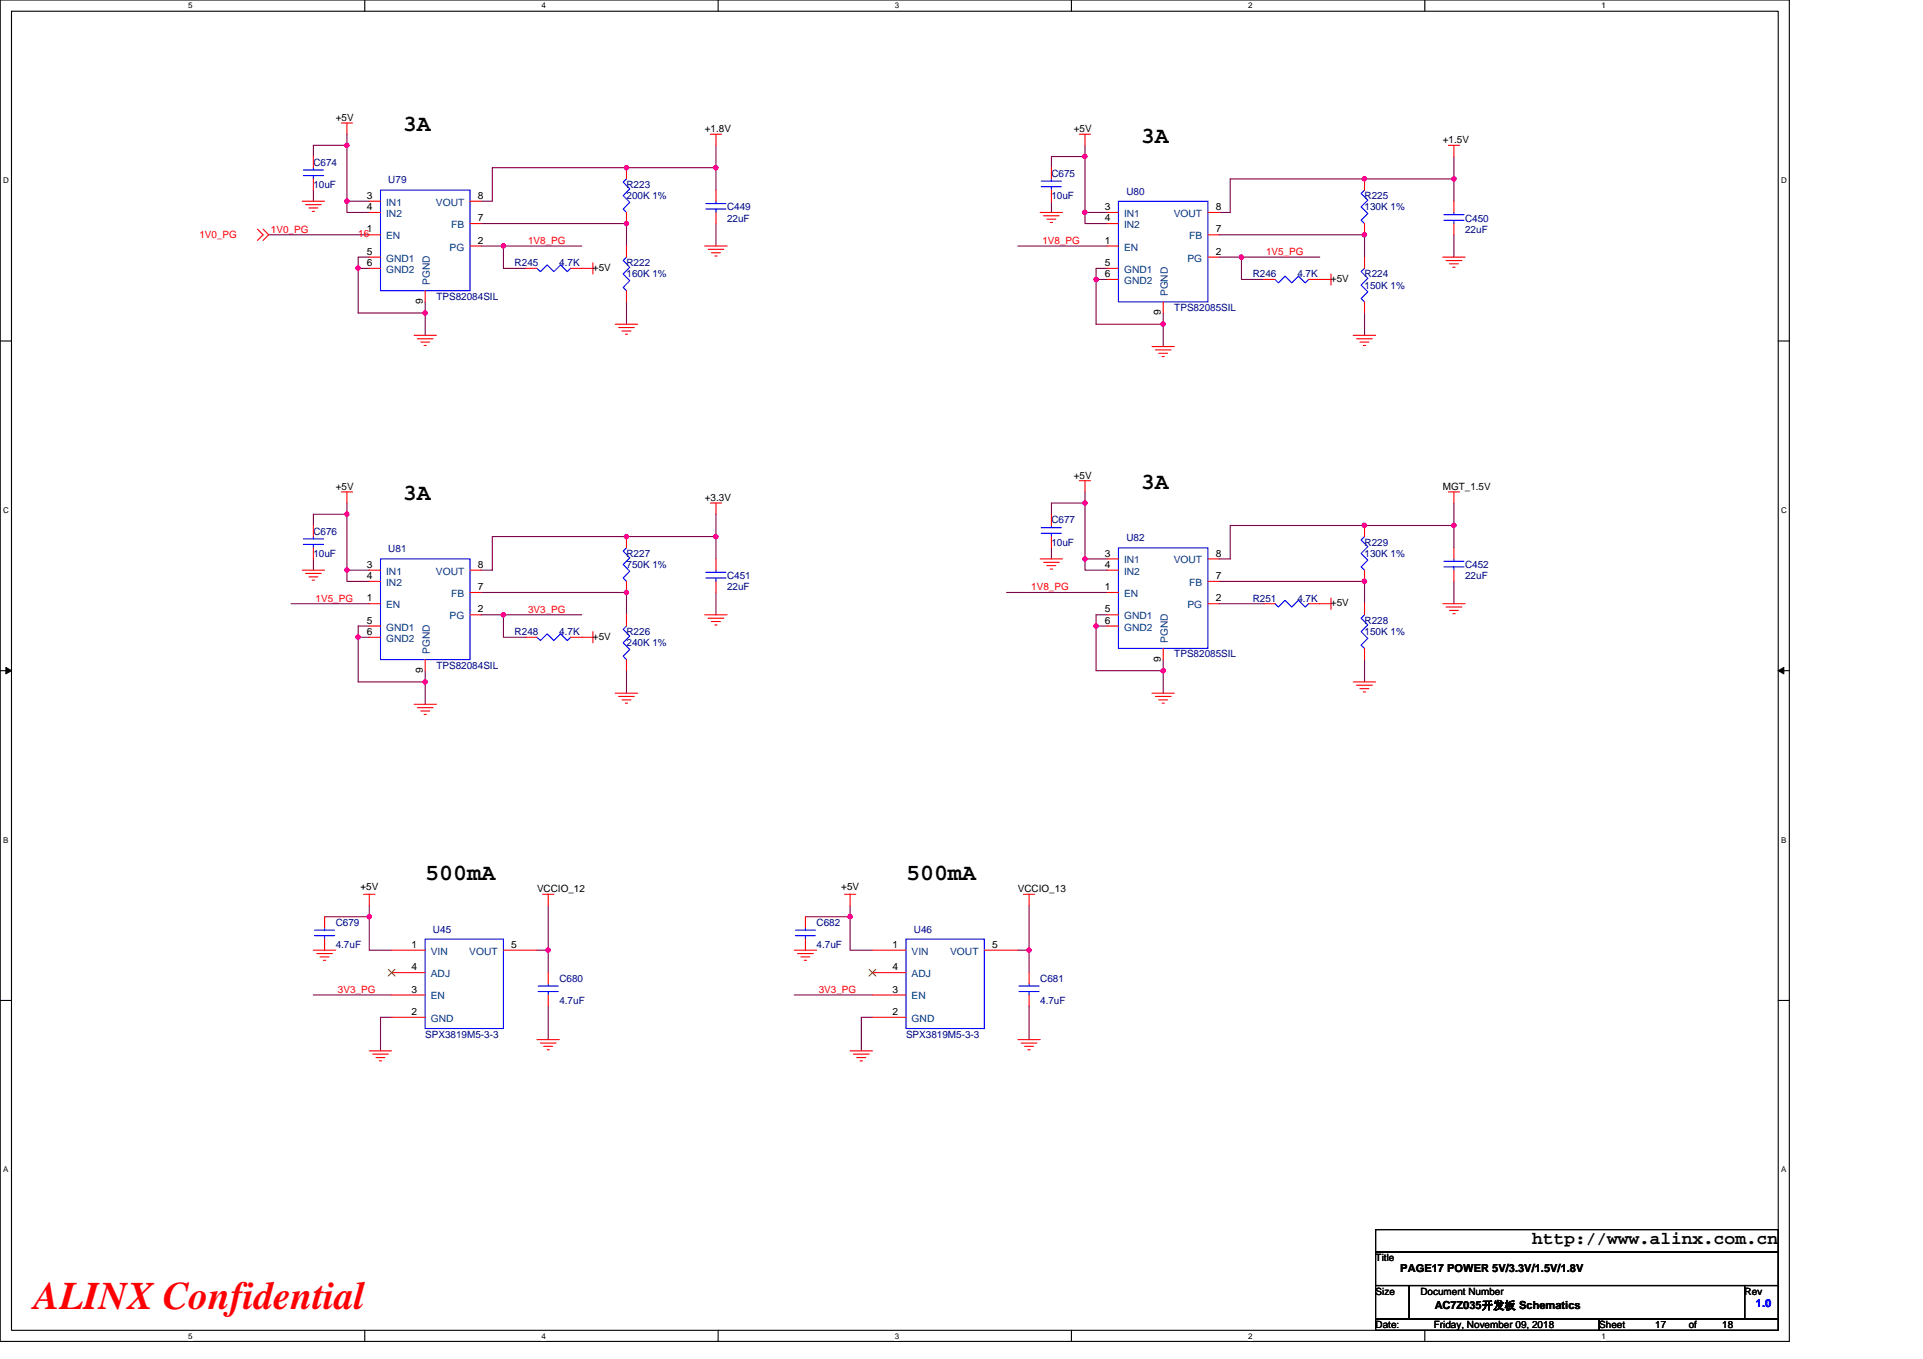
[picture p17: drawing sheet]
<svg xmlns="http://www.w3.org/2000/svg" width="297mm" height="210mm" viewBox="0 0 297 210" stroke-linecap="round" stroke-linejoin="round" font-family="sans-serif">
<defs><g id="words">
<text font-size="6" fill="#f00" x="5.2" y="202.3">ALINX Confidential</text>
<g font-size="3.6">
<text x="62.2" y="20.3">3A</text>
<text x="176.2" y="22">3A</text>
<text x="62.2" y="77.3">3A</text>
<text x="176.2" y="75.6">3A</text>
<text x="65.7" y="136">500mA</text>
<text x="139.9" y="136">500mA</text>
</g>
<text font-size="2.8" x="236.7" y="192.3">http://www.alinx.com.cn</text>
<g font-size="1.7">
<text x="216.3" y="196.6">PAGE17 POWER 5V/3.3V/1.5V/1.8V</text>
<text x="221.7" y="202.3">AC7Z035开发板 Schematics</text>
</g>
<text font-size="1.7" fill="#00f" x="271.2" y="202">1.0</text>
<g font-size="1.5">
<text x="51.9" y="18.7">+5V</text>
<text x="108.9" y="20.4">+1.8V</text>
<text x="165.9" y="20.4">+5V</text>
<text x="222.9" y="22.1">+1.5V</text>
<text x="56.7" y="30.7">3</text>
<text x="56.7" y="32.5">4</text>
<text x="56.7" y="35.9">1</text>
<text x="73.8" y="34.2">7</text>
<text x="73.8" y="30.7">8</text>
<text x="170.7" y="32.5">3</text>
<text x="170.7" y="34.2">4</text>
<text x="187.8" y="35.9">7</text>
<text x="187.8" y="32.5">8</text>
<text x="56.7" y="39.4">5</text>
<text x="56.7" y="41.1">6</text>
<text x="73.8" y="37.7">2</text>
<text x="91.6" y="41.8">+5V</text>
<text x="170.7" y="41.1">5</text>
<text x="170.7" y="37.7">1</text>
<text x="187.8" y="39.4">2</text>
<text x="65.3" y="47" transform="rotate(-90 65.3 47)">9</text>
<text x="170.7" y="42.8">6</text>
<text x="205.6" y="43.5">+5V</text>
<text x="179.3" y="48.7" transform="rotate(-90 179.3 48.7)">9</text>
<text x="51.9" y="75.7">+5V</text>
<text x="108.9" y="77.4">+3.3V</text>
<text x="165.9" y="74">+5V</text>
<text x="222.9" y="75.7">MGT_1.5V</text>
<text x="56.7" y="87.7">3</text>
<text x="56.7" y="89.5">4</text>
<text x="73.8" y="87.7">8</text>
<text x="170.7" y="86">3</text>
<text x="170.7" y="87.7">4</text>
<text x="187.8" y="89.5">7</text>
<text x="187.8" y="86">8</text>
<text x="56.7" y="92.9">1</text>
<text x="73.8" y="91.2">7</text>
<text x="73.8" y="94.6">2</text>
<text x="170.7" y="94.6">5</text>
<text x="170.7" y="91.2">1</text>
<text x="187.8" y="92.9">2</text>
<text x="205.6" y="93.6">+5V</text>
<text x="56.7" y="96.4">5</text>
<text x="56.7" y="98.1">6</text>
<text x="91.6" y="98.8">+5V</text>
<text x="170.7" y="96.4">6</text>
<text x="65.3" y="104" transform="rotate(-90 65.3 104)">9</text>
<text x="179.3" y="102.3" transform="rotate(-90 179.3 102.3)">9</text>
<text x="55.7" y="137.5">+5V</text>
<text x="82.9" y="137.9">VCCIO_12</text>
<text x="129.9" y="137.5">+5V</text>
<text x="157.2" y="137.9">VCCIO_13</text>
<text x="63.6" y="146.5">1</text>
<text x="63.6" y="149.9">4</text>
<text x="79" y="146.5">5</text>
<text x="137.9" y="146.5">1</text>
<text x="137.9" y="149.9">4</text>
<text x="153.2" y="146.5">5</text>
<text x="63.6" y="153.4">3</text>
<text x="137.9" y="153.4">3</text>
<text x="63.6" y="156.8">2</text>
<text x="137.9" y="156.8">2</text>
<text x="212.5" y="194.9">Title</text>
<text x="212.5" y="200">Size</text>
<text x="219.4" y="200">Document Number</text>
<text x="269.5" y="200">Rev</text>
<text x="212.5" y="205.2">Date:</text>
<text x="221.5" y="205.2">Friday, November 09, 2018</text>
<text x="247" y="205.2">Sheet</text>
<text x="255.7" y="205.2">17</text>
<text x="260.9" y="205.2">of</text>
<text x="266" y="205.2">18</text>
</g>
<g font-size="1.5" fill="#000080">
<text x="48.4" y="25.6">C674</text>
<text x="48.4" y="29">10uF</text>
<text x="60" y="28.3">U79</text>
<text x="96.8" y="29">R223</text>
<text x="162.4" y="27.3">C675</text>
<text x="96.8" y="30.8">200K 1%</text>
<text x="112.3" y="32.5">C449</text>
<text x="112.3" y="34.2">22uF</text>
<text x="162.4" y="30.8">10uF</text>
<text x="174" y="30.1">U80</text>
<text x="210.8" y="30.8">R225</text>
<text x="210.8" y="32.5">130K 1%</text>
<text x="226.3" y="34.2">C450</text>
<text x="226.3" y="35.9">22uF</text>
<text x="79.5" y="41.1">R245</text>
<text x="86.4" y="41.1">4.7K</text>
<text x="96.8" y="41.1">R222</text>
<text x="67.4" y="46.3">TPS82084SIL</text>
<text x="96.8" y="42.9">160K 1%</text>
<text x="193.5" y="42.9">R246</text>
<text x="200.4" y="42.9">4.7K</text>
<text x="210.8" y="42.9">R224</text>
<text x="210.8" y="44.6">150K 1%</text>
<text x="181.4" y="48">TPS82085SIL</text>
<text x="48.4" y="82.6">C676</text>
<text x="162.4" y="80.9">C677</text>
<text x="174" y="83.6">U82</text>
<text x="48.4" y="86">10uF</text>
<text x="60" y="85.3">U81</text>
<text x="96.8" y="86">R227</text>
<text x="96.8" y="87.8">750K 1%</text>
<text x="112.3" y="89.5">C451</text>
<text x="162.4" y="84.3">10uF</text>
<text x="210.8" y="84.3">R229</text>
<text x="210.8" y="86">130K 1%</text>
<text x="226.3" y="87.8">C452</text>
<text x="226.3" y="89.5">22uF</text>
<text x="112.3" y="91.2">22uF</text>
<text x="193.5" y="92.9">R251</text>
<text x="200.4" y="92.9">4.7K</text>
<text x="79.5" y="98.1">R248</text>
<text x="86.4" y="98.1">4.7K</text>
<text x="96.8" y="98.1">R226</text>
<text x="96.8" y="99.9">240K 1%</text>
<text x="181.4" y="101.6">TPS82085SIL</text>
<text x="210.8" y="96.4">R228</text>
<text x="210.8" y="98.1">150K 1%</text>
<text x="67.4" y="103.3">TPS82084SIL</text>
<text x="51.9" y="143">C679</text>
<text x="126.1" y="143">C682</text>
<text x="51.9" y="146.5">4.7uF</text>
<text x="66.9" y="144.1">U45</text>
<text x="126.1" y="146.5">4.7uF</text>
<text x="141.2" y="144.1">U46</text>
<text x="86.4" y="151.7">C680</text>
<text x="86.4" y="155.1">4.7uF</text>
<text x="160.7" y="151.7">C681</text>
<text x="160.7" y="155.1">4.7uF</text>
<text x="65.7" y="160.3">SPX3819M5-3-3</text>
<text x="140" y="160.3">SPX3819M5-3-3</text>
</g>
<g font-size="1.5" fill="#f00">
<text x="41.8" y="35.9">1V0_PG</text>
<text x="30.8" y="36.8">1V0_PG</text>
<text x="55.3" y="36.6">16</text>
<text x="81.6" y="37.7">1V8_PG</text>
<text x="161" y="37.7">1V8_PG</text>
<text x="195.6" y="39.4">1V5_PG</text>
<text x="48.7" y="92.9">1V5_PG</text>
<text x="81.6" y="94.7">3V3_PG</text>
<text x="159.3" y="91.2">1V8_PG</text>
<text x="52.2" y="153.4">3V3_PG</text>
<text x="126.5" y="153.4">3V3_PG</text>
</g>
<g font-size="1.5" fill="#004080">
<text x="59.6" y="31.8">IN1</text>
<text x="59.6" y="33.5">IN2</text>
<text x="67.3" y="31.8">VOUT</text>
<text x="69.7" y="35.2">FB</text>
<text x="173.6" y="33.5">IN1</text>
<text x="173.6" y="35.2">IN2</text>
<text x="181.3" y="33.5">VOUT</text>
<text x="59.6" y="40.4">GND1</text>
<text x="59.6" y="37">EN</text>
<text x="69.4" y="38.7">PG</text>
<text x="173.6" y="38.7">EN</text>
<text x="183.4" y="40.4">PG</text>
<text x="183.7" y="37">FB</text>
<text x="59.6" y="42.2">GND2</text>
<text x="66.4" y="44" transform="rotate(-90 66.4 44)">PGND</text>
<text x="173.6" y="42.2">GND1</text>
<text x="173.6" y="43.9">GND2</text>
<text x="180.4" y="45.8" transform="rotate(-90 180.4 45.8)">PGND</text>
<text x="59.6" y="88.8">IN1</text>
<text x="67.3" y="88.8">VOUT</text>
<text x="173.6" y="87.1">IN1</text>
<text x="173.6" y="88.8">IN2</text>
<text x="181.3" y="87.1">VOUT</text>
<text x="59.6" y="90.5">IN2</text>
<text x="59.6" y="94">EN</text>
<text x="69.4" y="95.7">PG</text>
<text x="69.7" y="92.2">FB</text>
<text x="173.6" y="95.7">GND1</text>
<text x="173.6" y="92.2">EN</text>
<text x="183.4" y="94">PG</text>
<text x="183.7" y="90.5">FB</text>
<text x="59.6" y="97.4">GND1</text>
<text x="59.6" y="99.2">GND2</text>
<text x="66.4" y="101" transform="rotate(-90 66.4 101)">PGND</text>
<text x="173.6" y="97.4">GND2</text>
<text x="180.4" y="99.3" transform="rotate(-90 180.4 99.3)">PGND</text>
<text x="66.5" y="147.5">VIN</text>
<text x="72.5" y="147.5">VOUT</text>
<text x="140.8" y="147.5">VIN</text>
<text x="146.8" y="147.5">VOUT</text>
<text x="66.5" y="151">ADJ</text>
<text x="66.5" y="154.4">EN</text>
<text x="140.8" y="151">ADJ</text>
<text x="140.8" y="154.4">EN</text>
<text x="66.5" y="157.9">GND</text>
<text x="140.8" y="157.9">GND</text>
</g>
<g font-size="1.2">
<text x="29.1" y="1.3">5</text>
<text x="83.6" y="1.3">4</text>
<text x="138.2" y="1.3">3</text>
<text x="192.8" y="1.3">2</text>
<text x="247.4" y="1.3">1</text>
<text x=".5" y="28.3">D</text>
<text x="275.1" y="28.3">D</text>
<text x=".5" y="79.2">C</text>
<text x="275.1" y="79.2">C</text>
<text x=".5" y="130.2">B</text>
<text x="275.1" y="130.2">B</text>
<text x=".5" y="181.1">A</text>
<text x="275.1" y="181.1">A</text>
<text x="29.1" y="206.8">5</text>
<text x="83.6" y="206.8">4</text>
<text x="138.2" y="206.8">3</text>
<text x="192.8" y="206.8">2</text>
<text x="247.4" y="206.8">1</text>
</g>
</g></defs>
<path d="M0 0h276.4v207.3h-276.4zM1.8 1.7h272.9v203.8h-272.9z" fill="none" stroke="#000" stroke-width=".17"/>
<g fill="#fff">
<path d="M29.1 .2h.6v1.4h-.6z"/>
<path d="M29.1 205.7h.6v1.4h-.6z"/>
</g>
<path d="M56.3 0v1.7M56.3 205.5v1.8" fill="none" stroke="#000" stroke-width=".17"/>
<g fill="#fff">
<path d="M83.6 .2h.7v1.4h-.7z"/>
<path d="M83.6 205.7h.7v1.4h-.7z"/>
</g>
<path d="M110.9 0v1.7M110.9 205.5v1.8" fill="none" stroke="#000" stroke-width=".17"/>
<g fill="#fff">
<path d="M138.2 .2h.7v1.4h-.7z"/>
<path d="M138.2 205.7h.7v1.4h-.7z"/>
</g>
<path d="M165.5 0v1.7M165.5 205.5v1.8" fill="none" stroke="#000" stroke-width=".17"/>
<g fill="#fff">
<path d="M192.8 .2h.6v1.4h-.6z"/>
<path d="M192.8 205.7h.6v1.4h-.6z"/>
</g>
<path d="M220.1 0v1.7M220.1 205.5v1.8" fill="none" stroke="#000" stroke-width=".17"/>
<g fill="#fff">
<path d="M247.4 .2h.6v1.4h-.6z"/>
<path d="M247.4 205.7h.6v1.4h-.6z"/>
<path d="M.5 27.2h.8v1.4h-.8z"/>
<path d="M275.1 27.2h.9v1.4h-.9z"/>
<path d="M.5 78.1h.8v1.4h-.8z"/>
<path d="M275.1 78.1h.9v1.4h-.9z"/>
</g>
<path d="M0 52.7h1.8M274.7 52.7h1.7" fill="none" stroke="#000" stroke-width=".17"/>
<g fill="#fff">
<path d="M.5 129.1h.8v1.4h-.8z"/>
<path d="M275.1 129.1h.8v1.4h-.8z"/>
</g>
<path d="M0 103.6h1.8M274.7 103.6h1.7" fill="none" stroke="#000" stroke-width=".17"/>
<path d="M.9 103.1l.9 .5-.9 .5zM274.7 103.6l.8-.5v1z" fill="#000" stroke="#000" stroke-width=".15"/>
<g fill="#fff">
<path d="M.5 180h.8v1.4h-.8z"/>
<path d="M275.1 180h.8v1.4h-.8z"/>
</g>
<path d="M0 154.6h1.8M274.7 154.6h1.7M212.5 190h62.2v3.5h-62.2zM212.5 193.5h62.2v5.1h-62.2zM212.5 198.6h5.2v5.2h-5.2zM217.7 198.6h51.8v5.2h-51.8zM269.5 198.6h5.2v5.2h-5.2zM212.5 203.8h34.5v1.7h-34.5zM247 203.8h27.7v1.7h-27.7z" fill="none" stroke="#000" stroke-width=".17"/>
<g fill="none" stroke="#800040" stroke-width=".17">
<path d="M41.5 36.3h15.5M48.4 29.4v1.7M53.6 31.1v1.7h3.4M53.6 22.5v8.6M53.6 22.5h-5.2v1.7M53.6 20.7v1.8M53.6 31.1h3.4M57 39.7h-1.7v1.8M74.3 38h3.5v3.5h3.4M74.3 34.5h22.5v3.5M77.8 38h12.1M110.6 25.9h-34.6v5.2h-1.7"/>
<path d="M110.6 25.9v3.5M110.6 34.5v3.5M110.6 22.5v3.4M157.2 38h13.8M162.4 31.1v1.7M167.6 32.8h3.4M167.6 32.8v1.7h3.4M167.6 24.2v8.6M167.6 24.2h-5.2v1.7M167.6 22.5v1.7M188.3 36.3h22.5v3.4M188.3 39.7h3.5v3.5h3.4"/>
<path d="M191.8 39.7h12.1M224.6 27.6h-34.6v5.2h-1.7M224.6 27.6v3.5M224.6 36.3v3.4M224.6 24.2v3.4M55.3 41.5v6.9h10.4M55.3 41.5h1.7M65.7 48.4v3.4M65.7 46.7v1.7M96.8 46.7v3.4M169.3 43.2h1.7M169.3 43.2v6.9h10.4"/>
<path d="M171 41.5h-1.7v1.7M179.7 50.1v3.5M179.7 48.4v1.7M210.8 48.4v3.4M53.6 79.5v8.6M53.6 79.5h-5.2v1.7M53.6 77.7v1.8M110.6 79.5v3.4M167.6 77.7v8.7M167.6 77.7h-5.2v1.8M167.6 76v1.7M224.6 77.7v3.5"/>
<path d="M45 93.3h12M48.4 86.4v1.7M53.6 88.1v1.7h3.4M53.6 88.1h3.4M55.3 98.5v6.9h10.4M55.3 98.5h1.7M57 96.7h-1.7v1.8M74.3 95h3.5v3.5h3.4M74.3 91.5h22.5v3.5M77.8 95h12.1M110.6 82.9h-34.6v5.2h-1.7M110.6 82.9v3.5"/>
<path d="M110.6 91.5v3.5M155.5 91.5h15.5M162.4 84.6v1.8M167.6 86.4h3.4M167.6 86.4v1.7h3.4M169.3 96.7h1.7M169.3 96.7v6.9h10.4M171 95h-1.7v1.7M188.3 89.8h22.5v3.5M188.3 93.3h6.9M224.6 81.2h-34.6v5.2h-1.7M224.6 81.2v3.4"/>
<path d="M224.6 89.8v3.5M65.7 105.4v3.4M65.7 103.6v1.8M96.8 103.6v3.5M179.7 103.6v3.5M179.7 101.9v1.7M210.8 101.9v3.5M57 139.9v1.7h-6.9M84.7 139.9v6.9M131.3 139.9v1.7M159 139.9v6.9M48.4 153.7h12.1"/>
<path d="M57 141.6v5.2h3.5M60.5 157.2h-1.7v5.2M82.9 146.8h1.8M84.7 146.8v3.5M84.7 155.4v5.2M122.7 153.7h12.1M124.4 141.6h6.9M131.3 141.6v5.2h3.5M134.8 157.2h-1.7v5.2M157.2 146.8h1.8M159 146.8v3.5M159 155.4v5.2"/>
</g>
<g fill="#f0f" stroke="#f0f" stroke-width=".17">
<circle cx="96.8" cy="34.5" r=".34"/>
<circle cx="110.6" cy="25.9" r=".34"/>
<circle cx="96.8" cy="25.9" r=".34"/>
<circle cx="65.7" cy="48.4" r=".34"/>
<circle cx="55.3" cy="41.4" r=".34"/>
<circle cx="53.6" cy="31.1" r=".34"/>
<circle cx="53.6" cy="22.5" r=".34"/>
<circle cx="77.8" cy="38" r=".34"/>
<circle cx="210.8" cy="36.3" r=".33"/>
<circle cx="224.6" cy="27.6" r=".33"/>
<circle cx="210.8" cy="27.6" r=".33"/>
<circle cx="179.7" cy="50.1" r=".34"/>
<circle cx="169.3" cy="43.2" r=".34"/>
<circle cx="167.6" cy="32.8" r=".34"/>
<circle cx="167.6" cy="24.2" r=".34"/>
<circle cx="191.7" cy="39.7" r=".34"/>
<circle cx="96.8" cy="91.5" r=".34"/>
<circle cx="110.6" cy="82.9" r=".34"/>
<circle cx="96.8" cy="82.9" r=".34"/>
<circle cx="65.7" cy="105.4" r=".33"/>
<circle cx="55.3" cy="98.4" r=".34"/>
<circle cx="53.6" cy="88.1" r=".33"/>
<circle cx="53.6" cy="79.4" r=".33"/>
<circle cx="77.8" cy="95" r=".34"/>
<circle cx="210.8" cy="89.8" r=".34"/>
<circle cx="224.6" cy="81.2" r=".34"/>
<circle cx="210.8" cy="81.2" r=".34"/>
<circle cx="179.7" cy="103.6" r=".34"/>
<circle cx="169.3" cy="96.7" r=".33"/>
<circle cx="167.6" cy="86.4" r=".34"/>
<circle cx="167.6" cy="77.7" r=".34"/>
<circle cx="84.7" cy="146.8" r=".34"/>
<circle cx="57" cy="141.6" r=".34"/>
<circle cx="158.9" cy="146.8" r=".34"/>
<circle cx="131.3" cy="141.6" r=".34"/>
</g>
<g fill="none" stroke="#f00" stroke-width=".17">
<path d="M52.7 19h1.8M53.6 19v1.7M39.8 35.4l.8 .9-.8 .8M40.6 35.4l.9 .9-.9 .8M46.7 31.1h3.4M47.2 31.6h2.4M47.7 32.1h1.4M48.2 32.7h.4M48.4 24.2v1.7M48.4 27.6v1.8M57 31.1h1.8M57 32.8h1.8"/>
<path d="M57 39.7h1.8M57 36.3h1.8M72.6 34.5h1.7M72.6 31.1h1.7M72.6 38h1.7M96.8 32.8v1.7M96.8 25.9v1.7M96.8 38v1.7M108.9 38h3.4M109.4 38.5h2.4M109.7 20.7h1.8M109.9 39.1h1.4"/>
<path d="M110.4 39.6h.4M110.6 20.7v1.8M110.6 29.4v1.7M110.6 32.8v1.7M160.7 32.8h3.4M161.2 33.3h2.4M161.7 33.9h1.4M162.2 34.4h.4M162.4 25.9v1.7M162.4 29.4v1.7M166.7 20.7h1.7M167.6 20.7v1.8"/>
<path d="M171 32.8h1.8M171 34.5h1.8M171 38h1.8M186.6 36.3h1.7M186.6 32.8h1.7M186.6 39.7h1.7M210.8 39.7v1.8M210.8 34.5v1.8M210.8 27.6v1.8M222.9 39.7h3.4M223.7 22.5h1.7M224.6 22.5v1.7"/>
<path d="M224.6 31.1v1.7M224.6 34.5v1.8M57 41.5h1.8M64 51.8h3.4M64.5 52.3h2.4M65 52.9h1.4M65.5 53.4h.3M65.7 44.9v1.8M81.2 41.5h1.7M88.1 41.5h3.5M91.6 40.6v1.7M95 50.1h3.5"/>
<path d="M95.6 50.6h2.4M96.1 51.1h1.4M96.6 51.6h.3M96.8 44.9v1.8M171 41.5h1.8M171 43.2h1.8M177.9 53.6h3.5M178.5 54.1h2.4M179 54.6h1.4M179.5 55.1h.3M179.7 46.7v1.7M195.2 43.2h1.8"/>
<path d="M202.1 43.2h3.5M205.6 42.3v1.7M209 51.8h3.5M209.5 52.3h2.5M210.1 52.9h1.4M210.6 53.4h.3M210.8 46.7v1.7M223.4 40.3h2.4M223.9 40.8h1.4M224.4 41.3h.4M52.7 76h1.8M53.6 76v1.7"/>
<path d="M109.7 77.7h1.8M110.6 77.7v1.8M162.4 79.5v1.7M166.7 74.3h1.7M167.6 74.3v1.7M223.7 76h1.7M224.6 76v1.7M46.7 88.1h3.4M47.2 88.6h2.4M47.7 89.1h1.4M48.2 89.6h.4M48.4 81.2v1.7"/>
<path d="M48.4 84.6v1.8M57 88.1h1.8M57 89.8h1.8M57 96.7h1.8M57 98.5h1.8M57 93.3h1.8M72.6 91.5h1.7M72.6 88.1h1.7M72.6 95h1.7M81.2 98.5h1.7M88.1 98.5h3.5M91.6 97.6v1.7"/>
<path d="M96.8 89.8v1.7M96.8 82.9v1.7M96.8 95v1.7M108.9 95h3.4M109.4 95.5h2.4M109.9 96h1.4M110.4 96.6h.4M110.6 86.4v1.7M110.6 89.8v1.7M160.7 86.4h3.4M161.2 86.9h2.4M161.7 87.4h1.4"/>
<path d="M162.2 87.9h.4M162.4 82.9v1.7M171 86.4h1.8M171 88.1h1.8M171 95h1.8M171 96.7h1.8M171 91.5h1.8M186.6 89.8h1.7M186.6 86.4h1.7M186.6 93.3h1.7M195.2 93.3h1.8M202.1 93.3h3.5"/>
<path d="M205.6 92.4v1.7M210.8 93.3v1.7M210.8 88.1v1.7M210.8 81.2v1.7M222.9 93.3h3.4M223.4 93.8h2.4M223.9 94.3h1.4M224.4 94.8h.4M224.6 84.6v1.8M224.6 88.1v1.7M64 108.8h3.4M64.5 109.3h2.4"/>
<path d="M65 109.9h1.4M65.5 110.4h.3M65.7 101.9v1.7M95 107.1h3.5M95.6 107.6h2.4M96.1 108.1h1.4M96.6 108.6h.3M96.8 101.9v1.7M177.9 107.1h3.5M178.5 107.6h2.4M179 108.1h1.4M179.5 108.6h.3"/>
<path d="M179.7 100.2v1.7M209 105.4h3.5M209.5 105.9h2.5M210.1 106.4h1.4M210.6 106.9h.3M210.8 100.2v1.7M56.2 138.2h1.7M57 138.2v1.7M83.8 138.2h1.8M84.7 138.2v1.7M130.4 138.2h1.8M131.3 138.2v1.7"/>
<path d="M158.1 138.2h1.7M159 138.2v1.7M48.4 146.8h3.5M48.9 147.3h2.4M49.4 147.8h1.4M50 148.4h.3M50.1 141.6v1.8M50.1 145.1v1.7M60.5 146.8h5.2M60.5 150.3h5.2M60.5 153.7h5.2M60.5 157.2h5.2"/>
<path d="M77.8 146.8h5.1M84.7 150.3v1.7M84.7 153.7v1.7M122.7 146.8h3.4M123.2 147.3h2.4M123.7 147.8h1.4M124.2 148.4h.4M124.4 141.6v1.8M124.4 145.1v1.7M134.8 146.8h5.2M134.8 150.3h5.2M134.8 153.7h5.2"/>
<path d="M134.8 157.2h5.2M152 146.8h5.2M159 150.3v1.7M159 153.7v1.7M57 162.4h3.5M57.6 162.9h2.4M58.1 163.4h1.4M58.6 163.9h.3M82.9 160.6h3.5M83.5 161.2h2.4M84 161.7h1.4M84.5 162.2h.4"/>
<path d="M131.3 162.4h3.5M131.8 162.9h2.5M132.4 163.4h1.3M132.9 163.9h.3M157.2 160.6h3.5M157.7 161.2h2.5M158.3 161.7h1.3M158.8 162.2h.3"/>
</g>
<g fill="none" stroke="#00f" stroke-width=".17">
<path d="M46.9 27.1h3.1M46.9 26.3h3.1M48.4 25.9v.4M48.4 27.1v.5M58.8 29.4h13.8v15.5h-13.8zM96.8 27.6l-.5 .6 1 1-1 1 1 1.1-1 1 .5 .5M96.8 39.7l-.5 .6 1 1-1 1 1 1.1-1 1 .5 .5M109 32.3h3.1M109 31.5h3.1M110.6 31.1v.4M110.6 32.3v.5M160.8 28.9h3.2"/>
<path d="M160.8 28h3.2M162.4 27.6v.4M162.4 28.9v.5M172.8 31.1h13.8v15.6h-13.8zM210.8 29.4l-.6 .5 1.1 1-1.1 1.1 1.1 1-1.1 1 .6 .5M223 34h3.1M223 33.2h3.1M224.6 32.8v.4M224.6 34v.5M82.9 41.5l.6 .5 1-1.1 1.1 1.1 1-1.1 1 1.1 .5-.5M197 43.2l.5 .5 1-1 1 1 1.1-1 1 1 .5-.5M210.8 41.5l-.6 .5 1.1 1-1.1 1 1.1 1.1-1.1 1 .6 .6"/>
<path d="M46.9 84.1h3.1M46.9 83.3h3.1M48.4 82.9v.4M48.4 84.1v.5M58.8 86.4h13.8v15.5h-13.8zM82.9 98.5l.6 .5 1-1.1 1.1 1.1 1-1.1 1 1.1 .5-.5M96.8 84.6l-.5 .6 1 1-1 1 1 1.1-1 1 .5 .5M96.8 96.7l-.5 .5 1 1.1-1 1 1 1.1-1 1 .5 .5M109 89.3h3.1M109 88.4h3.1M110.6 88.1v.3M110.6 89.3v.5"/>
<path d="M160.8 82.4h3.2M160.8 81.5h3.2M162.4 81.2v.3M162.4 82.4v.5M172.8 84.6h13.8v15.6h-13.8zM197 93.3l.5 .5 1-1 1 1 1.1-1 1 1 .5-.5M210.8 95l-.6 .5 1.1 1.1-1.1 1 1.1 1-1.1 1.1 .6 .5M210.8 82.9l-.6 .5 1.1 1.1-1.1 1 1.1 1.1-1.1 1 .6 .5M223 87.6h3.1M223 86.7h3.1M224.6 86.4v.3M224.6 87.6v.5"/>
<path d="M48.6 144.6h3.1M48.6 143.7h3.1M50.1 143.4v.3M50.1 144.6v.5M65.7 145.1h12.1v13.8h-12.1zM83.1 153.2h3.1M83.1 152.4h3.1M84.7 152v.4M84.7 153.2v.5M122.8 144.6h3.2M122.8 143.7h3.2M124.4 143.4v.3"/>
<path d="M124.4 144.6v.5M140 145.1h12v13.8h-12zM157.4 153.2h3.1M157.4 152.4h3.1M159 152v.4M159 153.2v.5"/>
</g>
<path d="M60 149.8l1 1M61 149.8l-1 1M134.3 149.8l1 1M135.3 149.8l-1.1 1" fill="none" stroke="#804000" stroke-width=".15"/>
<use href="#words"/>
</svg>
